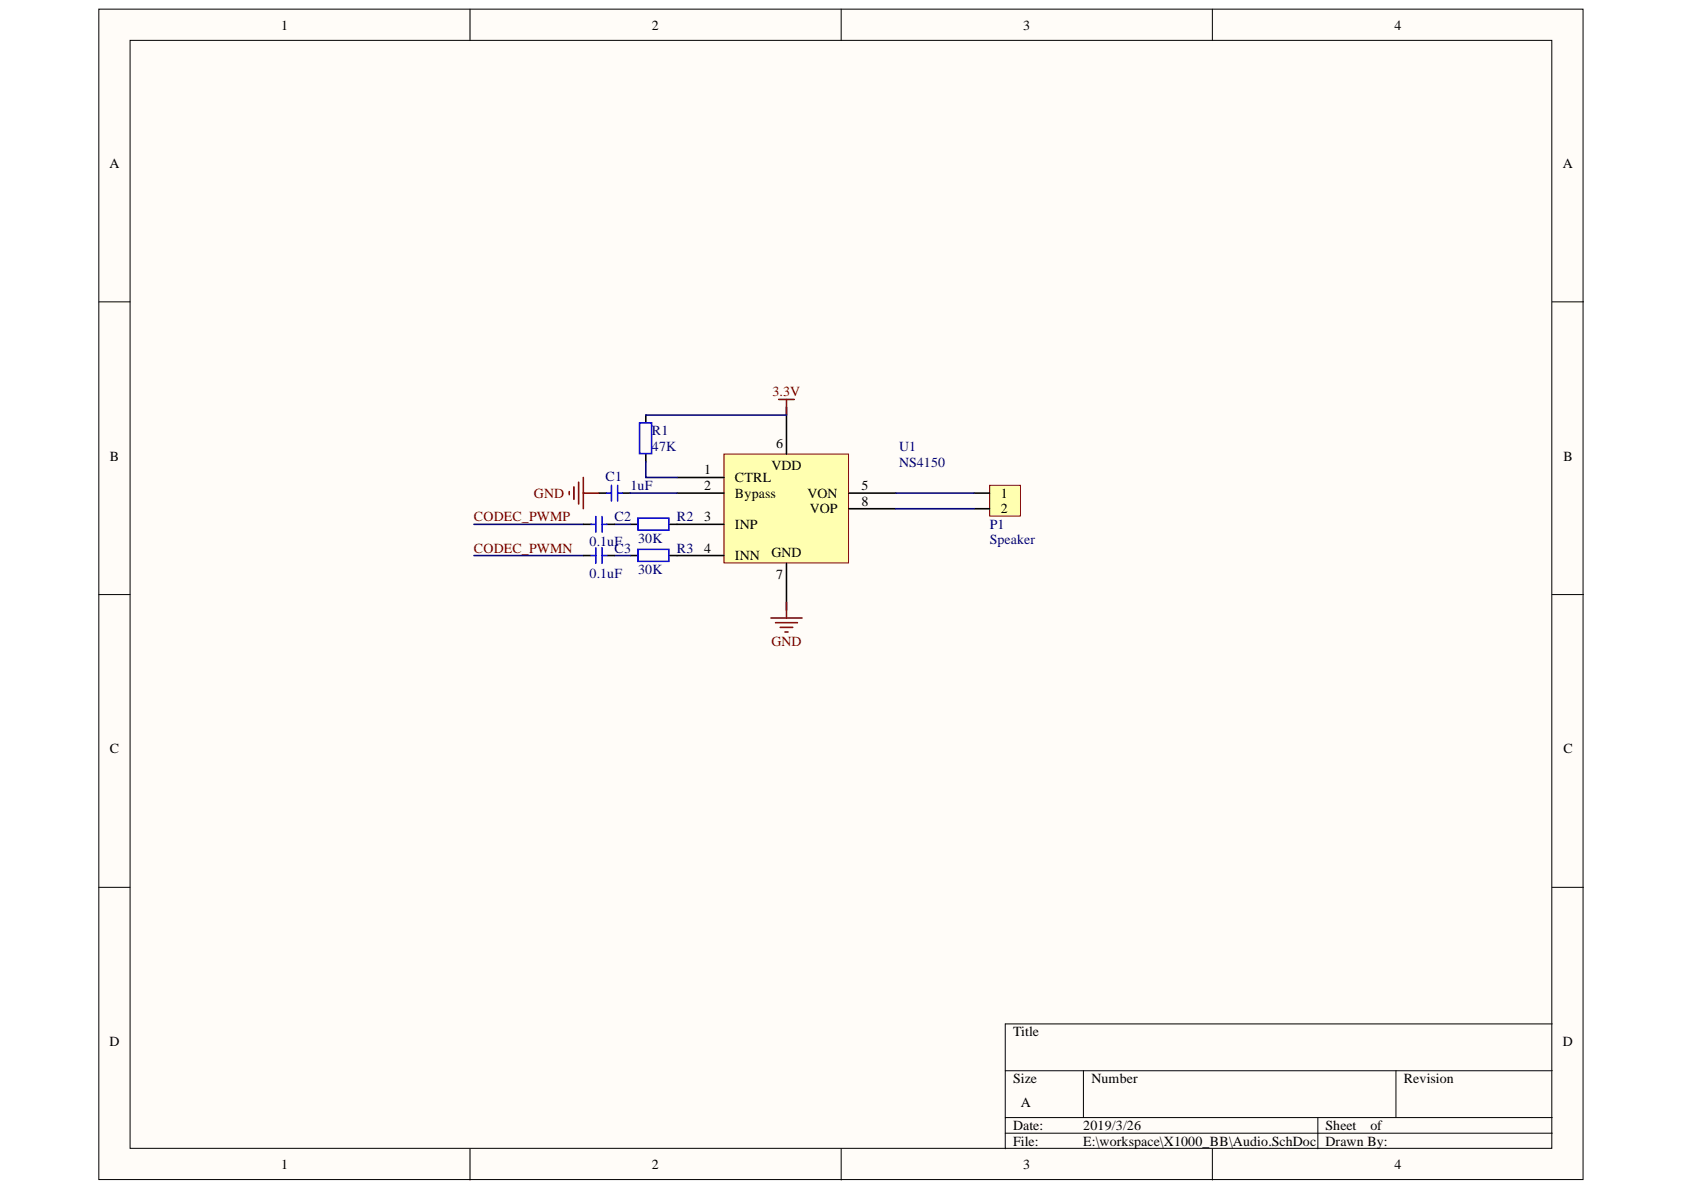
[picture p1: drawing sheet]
<svg xmlns="http://www.w3.org/2000/svg" width="297mm" height="210mm" viewBox="0 0 297 210" stroke-linecap="round" stroke-linejoin="round" font-family="sans-serif">
<defs><g id="words">
<g font-size="2.5">
<text x="49.6" y="5.2">1</text>
<text x="115" y="5.2">2</text>
<text x="180.5" y="5.2">3</text>
<text x="246" y="5.2">4</text>
<text x="19.3" y="29.7">A</text>
<text x="275.7" y="29.7">A</text>
<text x="19.4" y="81.2">B</text>
<text x="124.2" y="83.7">1</text>
<text x="136.1" y="82.8">VDD</text>
<text x="136.9" y="79">6</text>
<text x="275.8" y="81.2">B</text>
<text x="124.2" y="86.4">2</text>
<text x="129.6" y="85">CTRL</text>
<text x="129.6" y="87.8">Bypass</text>
<text x="142.4" y="87.8">VON</text>
<text x="152" y="86.4">5</text>
<text x="152" y="89.2">8</text>
<text x="176.5" y="87.8">1</text>
<text x="124.2" y="92">3</text>
<text x="129.6" y="93.3">INP</text>
<text x="142.8" y="90.5">VOP</text>
<text x="176.5" y="90.5">2</text>
<text x="124.2" y="97.5">4</text>
<text x="129.6" y="98.8">INN</text>
<text x="136.1" y="98.3">GND</text>
<text x="136.9" y="102.1">7</text>
<text x="19.4" y="132.9">C</text>
<text x="275.8" y="132.9">C</text>
<text x="19.3" y="184.6">D</text>
<text x="178.7" y="182.8">Title</text>
<text x="275.7" y="184.6">D</text>
<text x="178.7" y="191.1">Size</text>
<text x="192.5" y="191.1">Number</text>
<text x="247.6" y="191.1">Revision</text>
<text x="180.1" y="195.2">A</text>
<text x="178.7" y="199.4">Date:</text>
<text x="178.7" y="202.1">File:</text>
<text x="191.1" y="199.4">2019/3/26</text>
<text x="191.1" y="202.1">E:\workspace\X1000_BB\Audio.SchDoc</text>
<text x="233.8" y="199.4">Sheet</text>
<text x="233.8" y="202.1">Drawn By:</text>
<text x="241.7" y="199.4">of</text>
<text x="49.6" y="206.2">1</text>
<text x="115" y="206.2">2</text>
<text x="180.5" y="206.2">3</text>
<text x="246" y="206.2">4</text>
</g>
<g font-size="2.5" fill="#800000">
<text x="136.2" y="69.9">3.3V</text>
<text x="94.2" y="87.8">GND</text>
<text x="83.6" y="92">CODEC_PWMP</text>
<text x="83.6" y="97.5">CODEC_PWMN</text>
<text x="136.1" y="114">GND</text>
</g>
<g font-size="2.5" fill="#000080">
<text x="115" y="76.8">R1</text>
<text x="115" y="79.6">47K</text>
<text x="158.6" y="79.6">U1</text>
<text x="158.6" y="82.3">NS4150</text>
<text x="106.8" y="84.8">C1</text>
<text x="111.2" y="86.4">1uF</text>
<text x="108.4" y="92">C2</text>
<text x="112.5" y="95.8">30K</text>
<text x="119.4" y="92">R2</text>
<text x="174.6" y="93.3">P1</text>
<text x="104" y="101.9">0.1uF</text>
<text x="104" y="96.4">0.1uF</text>
<text x="108.4" y="97.5">C3</text>
<text x="112.5" y="101.3">30K</text>
<text x="119.4" y="97.5">R3</text>
<text x="174.6" y="96">Speaker</text>
</g>
</g></defs>
<g fill="#fffcf8" stroke="#000" stroke-width=".18">
<path d="M17.4 1.6h261.8v206.5h-261.8z"/>
<path d="M22.9 7.1h250.8v195.5h-250.8z"/>
</g>
<g fill="none" stroke="#000" stroke-width=".18">
<path d="M82.9 1.6v5.5M148.4 1.6v5.5M213.8 1.6v5.5M17.4 53.2h5.5M273.8 53.2h5.5M17.4 104.9h5.5M273.8 104.9h5.5M17.4 156.5h5.5M273.8 156.5h5.5M177.3 188.9h96.5M177.3 197.1h96.5M177.3 199.9h96.5"/>
<path d="M191.1 188.9v8.2M232.5 197.1v5.5M246.2 188.9v8.2M273.8 180.6h-96.5v22M82.9 202.6v5.5M148.4 202.6v5.5M213.8 202.6v5.5"/>
</g>
<path d="M127.7 80.1h22v19.2h-22z" fill="#ffffb0" stroke="#800000" stroke-width=".18"/>
<path d="M113.9 73.2v1.4M138.7 71.8v8.3M105.6 87h1.4M109.8 87h1.4M113.9 80.1v1.4M119.4 84.2h8.3M119.4 87h8.3M119.4 92.5h8.3M119.4 98h8.3M138.7 99.4v8.2M149.8 87h8.2M149.8 89.7h8.2" fill="none" stroke="#000" stroke-width=".28"/>
<path d="M137.3 70.5h2.8M138.7 70.5v2.7M100.4 86.7v.6M101.2 85.9v2.2M102.1 85.1v3.8M102.9 84.2v5.5M102.9 87h2.7M136 109h5.5M136.8 109.8h3.9M137.6 110.7h2.2M138.5 111.5h.5M138.7 106.3v2.7" fill="none" stroke="#800000" stroke-width=".28"/>
<path d="M112.8 74.6h2.1v5.4h-2.1zM107 87h.9M107.9 85.6v2.8M109 85.6v2.8M109 87h.8" fill="none" stroke="#00f" stroke-width=".28"/>
<path d="M174.6 85.6h5.4v5.4h-5.4z" fill="#ffffb0" stroke="#800000" stroke-width=".18"/>
<path d="M102.9 92.5h1.4M102.9 98h1.4M107 92.5h1.4M107 98h1.4M111.2 92.5h1.3M111.2 98h1.3M118.1 92.5h1.3M118.1 98h1.3M171.8 87h2.8M171.8 89.7h2.8" fill="none" stroke="#000" stroke-width=".28"/>
<path d="M104.3 98h.8M104.3 92.5h.8M105.1 91.1v2.8M105.1 96.6v2.8M106.2 91.1v2.8M106.2 96.6v2.8M106.2 98h.8M106.2 92.5h.8M112.5 91.4h5.5v2.1h-5.5zM112.5 96.9h5.5v2.1h-5.5z" fill="none" stroke="#00f" stroke-width=".28"/>
<path d="M113.9 73.2h24.8M83.6 92.5h19.3M83.6 98h19.3M108.4 92.5h2.8M108.4 98h2.8M111.2 87h8.2M113.9 81.5v2.7h5.5M158 87h13.8M158 89.7h13.8" fill="none" stroke="#000080" stroke-width=".28"/>
<use href="#words"/>
</svg>
